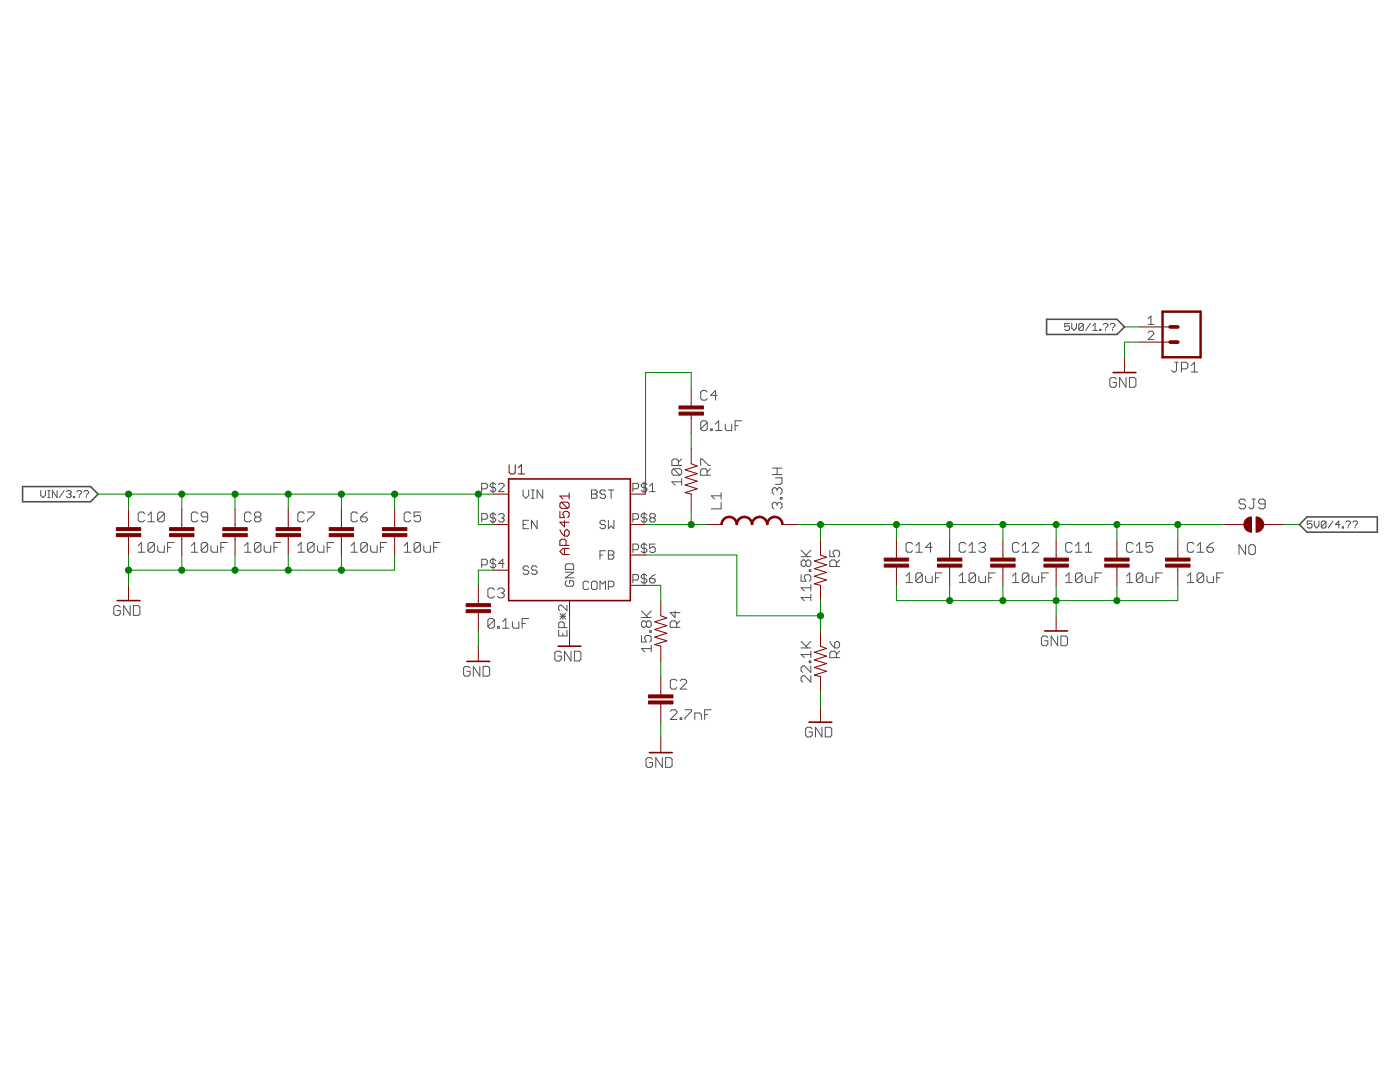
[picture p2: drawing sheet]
<svg xmlns="http://www.w3.org/2000/svg" width="279mm" height="216mm" viewBox="0 0 279 216" stroke-linecap="round" stroke-linejoin="round" font-family="sans-serif">
<g fill="none" stroke="#505050" stroke-width=".2">
<path d="M141.1 78.2l-.3-.3h-.6l-.4 .3v1.3l.4 .3h.6l.3-.3M143.1 78.9h-1.3l1-1v1.9M213.4 64.5h-.9v.7l.7-.2 .2 .2v.5l-.2 .2h-.5l-.2-.2M213.9 64.5v1l.5 .4 .4-.4v-1M216.2 64.8l-.2-.3h-.5l-.2 .3v.9M216.2 64.8v.9l-.2 .2h-.5l-.2-.2M216.2 64.8l-.9 .9M217.6 64.5l-.9 1.4M218.1 65l.4-.5v1.4M218.1 65.9h.9M219.5 65.7h.2v.2h-.2zM220.2 64.8l.2-.3h.5l.2 .3v.2l-.5 .5"/>
<path d="M220.6 65.7v.2M221.6 64.8l.2-.3h.5l.2 .3v.2l-.5 .5M222 65.7v.2M222.8 75.6l-.3-.3h-.7l-.3 .3v1.3l.3 .4h.7l.3-.4v-.6h-.7M224.7 75.3v2l-1.3-2v2M225.4 75.3h1l.3 .3v1.3l-.3 .4h-1zM229.1 63.6l.6-.5v1.6M229.1 64.7h1.2M229.1 66.4l.3-.3h.6l.3 .3v.3l-1.2 1.1h1.2M234.5 72.3h.6M234.8 72.3v1.6l-.3 .3h-.4l-.3-.3M235.8 73.6h.9l.4-.3v-.7l-.4-.3h-.9v1.9"/>
<path d="M237.7 74.2h1.3M237.7 72.9l.7-.6v1.9M8.1 97.9v.9l.5 .5 .5-.5v-.9M9.5 99.3h.5M9.5 97.9h.5M9.8 97.9v1.4M11.4 97.9v1.4l-.9-1.4v1.4M12.8 97.9l-.9 1.4M13.3 98.1l.2-.2h.4l.3 .2v.3l-.3 .2M13.7 98.6h.2M13.9 98.6l.3 .2v.3l-.3 .2h-.4l-.2-.2M14.6 99.1h.3v.2h-.3z"/>
<path d="M15.3 98.1l.3-.2h.4l.3 .2v.3l-.5 .4M15.8 99.1v.2M16.7 98.1l.3-.2h.4l.3 .2v.3l-.5 .4M17.2 99.1v.2M96.1 97.5h.9l.3-.2v-.6l-.3-.3h-.9v1.7M98.4 96.2v2.2M98.9 96.7l-.2-.3h-.6l-.3 .3v.3l.3 .3h.6l.2 .2v.3l-.2 .3h-.6l-.3-.3M99.5 96.7l.3-.3h.5l.3 .3v.3l-1.1 1.1h1.1M104.4 97.8v1.1l.5 .5 .6-.5v-1.1M106.1 99.4h.5M106.1 97.8h.5M106.3 97.8v1.6"/>
<path d="M108.3 97.8v1.6l-1.1-1.6v1.6M118 97.8h.9l.3 .2v.3l-.3 .3 .3 .3v.3l-.3 .2h-.9zM118 98.6h.9M120.8 98l-.2-.2h-.6l-.3 .2v.3l.3 .3h.6l.2 .3v.3l-.2 .2h-.6l-.3-.2M121.4 97.8h1.1M122 97.8v1.6M126.3 97.5h.8l.3-.2v-.6l-.3-.3h-.8v1.7M128.5 96.2v2.2M129.1 96.7l-.3-.3h-.6l-.2 .3v.3l.2 .3h.6l.3 .2v.3l-.3 .3h-.6l-.2-.3M129.6 97l.6-.6v1.7M129.6 98.1h1.2M134.4 93.5h1.3l.3 .4v.6l-.3 .3"/>
<path d="M134.4 93.5l-.3 .4v.6l.3 .3h1.3M134.4 93.5l1.3 1.3M135.4 92.9v-1l-.3-.3h-.7l-.3 .3v1h1.9M136 95.5v1.3M136 96.1h-1.9l.6 .7M136 91.6l-.6 .6M139.8 92.9v-1.3h.3l1.3 1.3h.4M141.1 94.8v-.9l-.3-.4h-.7l-.3 .4v.9h2M141.1 84.3l-.3-.3h-.6l-.4 .3v1.3M141.1 84.3v1.3l-.3 .3h-.6l-.4-.3M141.1 84.3l-1.3 1.3M141.8 93.5l-.7 .7"/>
<path d="M141.8 85.6h.3v.3h-.3zM142.8 85.9h1.3M142.8 84.6l.6-.6v1.9M143.9 98.3v1.3M143.9 98.9h-1.9l.6 .7M144.7 84.6v1l.4 .3h.9v-1.3M146.7 84.9h.6M148 84h-1.3v1.9M154.1 94.7h2M154.1 93.4h2M154.8 95.4h1.3v.9l-.4 .3h-.9M155.1 97.6l-.3-.3h-.4l-.3 .3v.7l.3 .3"/>
<path d="M155.1 93.4v1.3M155.1 97.6v.4M155.1 97.6l.3-.3h.3l.4 .3v.7l-.4 .3M155.7 99.3h.4v.3h-.4zM248.6 99.9l-.4-.3h-.6l-.3 .3v.3l.3 .4h.6l.4 .3v.3l-.4 .3h-.6l-.3-.3M249.9 99.6h.6M250.2 99.6v1.6l-.3 .3h-.3l-.4-.3M27.6 110.2h1.3M27.6 108.9l.6-.7v2M28.9 102.5l-.4-.3h-.6l-.3 .3v1.3l.3 .3h.6l.4-.3M29.5 104.1h1.3M29.5 102.8l.7-.6v1.9"/>
<path d="M30.8 108.6v1.3l-.3 .3h-.7l-.3-.3M30.8 108.6l-.3-.4h-.7l-.3 .4v1.3M30.8 108.6l-1.3 1.3M31.5 108.9v1l.3 .3h1v-1.3M32.8 102.5l-.4-.3h-.6l-.3 .3v1.3M32.8 102.5v1.3l-.4 .3h-.6l-.3-.3M32.8 102.5l-1.3 1.3M33.4 109.2h.7M34.7 108.2h-1.3v2M38.2 110.2h1.3M38.2 108.9l.6-.7v2M39.5 102.5l-.3-.3h-.7l-.3 .3v1.3l.3 .3h.7l.3-.3"/>
<path d="M41.4 108.6v1.3l-.3 .3h-.6l-.3-.3M41.4 108.6l-.3-.4h-.6l-.3 .4v1.3M41.4 103.1h-.9l-.3-.3v-.3l.3-.3h.6l.3 .3v1.3l-.3 .3h-.6l-.3-.3M41.4 108.6l-1.2 1.3M42.1 108.9v1l.3 .3h1v-1.3M44.1 109.2h.6M45.4 108.2h-1.3v2M48.8 110.2h1.3M48.8 108.9l.7-.7v2M50.1 102.5l-.3-.3h-.7l-.3 .3v1.3l.3 .3h.7l.3-.3M51.1 103.1l-.3-.3v-.3l.3-.3h.6l.4 .3v.3l-.4 .3M51.1 103.1l-.3 .4v.3l.3 .3h.6l.4-.3v-.3l-.4-.4"/>
<path d="M51.1 103.1h.6M52.1 108.6v1.3l-.4 .3h-.6l-.3-.3M52.1 108.6l-.4-.4h-.6l-.3 .4v1.3M52.1 108.6l-1.3 1.3M52.7 108.9v1l.3 .3h1v-1.3M54.7 109.2h.6M56 108.2h-1.3v2M59.4 110.2h1.3M59.4 108.9l.7-.7v2M60.7 102.5l-.3-.3h-.6l-.4 .3v1.3l.4 .3h.6l.3-.3M61.4 102.2h1.3v.3l-1.3 1.3v.3M62.7 108.6v1.3l-.3 .3h-.7l-.3-.3"/>
<path d="M62.7 108.6l-.3-.4h-.7l-.3 .4v1.3M62.7 108.6l-1.3 1.3M63.4 108.9v1l.3 .3h.9v-1.3M65.3 109.2h.7M66.6 108.2h-1.3v2M70.1 110.2h1.3M70.1 108.9l.6-.7v2M71.4 102.5l-.4-.3h-.6l-.3 .3v1.3l.3 .3h.6l.4-.3M72 103.1h1l.3 .4v.3l-.3 .3h-.7l-.3-.3zM73.3 108.6v1.3l-.3 .3h-.7l-.3-.3M73.3 108.6l-.3-.4h-.7l-.3 .4v1.3M73.3 108.6l-1.3 1.3"/>
<path d="M73.3 102.2l-.6 .3-.7 .6M74 108.9v1l.3 .3h1v-1.3M75.9 109.2h.7M77.2 108.2h-1.3v2M80.7 108.9l.6-.7v2M80.7 110.2h1.3M82 102.5l-.4-.3h-.6l-.3 .3v1.3l.3 .3h.6l.4-.3M83.9 108.6v1.3l-.3 .3h-.6l-.4-.3M83.9 102.2h-1.3v.9l.7-.3h.3l.3 .3v.7l-.3 .3h-.6l-.4-.3M83.9 108.6l-.3-.4h-.6l-.4 .4v1.3M83.9 108.6l-1.3 1.3M84.6 108.9v1l.3 .3h1v-1.3"/>
<path d="M86.6 109.2h.6M87.8 108.2h-1.2v2M96.1 103.6h.9l.3-.3v-.5l-.3-.3h-.9v1.7M96.1 112.7h.9l.3-.3v-.5l-.3-.3h-.9v1.7M98.4 102.2v2.2M98.4 111.3v2.2M98.7 117.7l-.4-.4h-.6l-.3 .4v1.3l.3 .3h.6l.4-.3M98.9 102.8l-.2-.3h-.6l-.3 .3v.3l.3 .2h.6l.2 .3v.3l-.2 .3h-.6l-.3-.3M98.9 111.9l-.2-.3h-.6l-.3 .3v.3l.3 .2h.6l.2 .3v.3l-.2 .3h-.6l-.3-.3M99.3 117.7l.4-.4h.6l.3 .4v.3l-.3 .3M99.5 102.8l.3-.3h.5l.3 .3v.3l-.3 .2M100 118.3h.3"/>
<path d="M100.1 103.3h.2M100.3 118.3l.3 .3v.4l-.3 .3h-.6l-.4-.3M100.3 103.3l.3 .3v.3l-.3 .3h-.5l-.3-.3M100.6 112.4h-1.1l.8-.8v1.7M104.4 104.7h.5M105.5 103.8h-1.1v1.7h1.1M105.5 113.2l-.3-.3h-.5l-.3 .3v.3l.3 .3h.5l.3 .2v.3l-.3 .3h-.5l-.3-.3M107.2 103.8v1.7l-1.1-1.7v1.7M107.2 113.2l-.3-.3h-.6l-.2 .3v.3l.2 .3h.6l.3 .2v.3l-.3 .3h-.6l-.2-.3M112.8 114.2h1.7l-1.7 1.1h1.7M112.8 112.8l.3-.3h1.1l.3 .3v.8h-1.7zM113.1 115.9l-.3 .2v.6l.3 .3h1.1l.3-.3v-.6l-.3-.2h-.5v.5"/>
<path d="M117.5 116.2l-.3-.2h-.6l-.2 .2v1.2l.2 .2h.6l.3-.2M118 116.2l.3-.2h.6l.3 .2v1.2l-.3 .2h-.6l-.3-.2zM119.7 117.6v-1.6l.6 .5 .5-.5v1.6M119.7 110.7h.6M120.8 104.1l-.2-.3h-.6l-.3 .3v.3l.3 .3h.6l.2 .2v.3l-.2 .3h-.6l-.3-.3M120.8 109.9h-1.1v1.7M121.4 117.1h.8l.3-.3v-.6l-.3-.2h-.8v1.6M121.4 103.8v1.7l.6-.6 .5 .6v-1.7M121.4 109.9h.8l.3 .3v.2l-.3 .3 .3 .3v.3l-.3 .3h-.8zM121.4 110.7h.8M126.3 103.6h.8l.3-.3v-.5l-.3-.3h-.8v1.7M126.3 109.7h.8l.3-.3v-.6l-.3-.2h-.8v1.6"/>
<path d="M126.3 115.7h.8l.3-.2v-.6l-.3-.3h-.8v1.7M128.5 102.2v2.2M128.5 108.3v2.2M128.5 114.4v2.2M129.1 108.8l-.3-.2h-.6l-.2 .2v.3l.2 .3h.6l.3 .3v.3l-.3 .2h-.6l-.2-.2M129.1 102.8l-.3-.3h-.6l-.2 .3v.3l.2 .2h.6l.3 .3v.3l-.3 .3h-.6l-.2-.3M129.1 114.9l-.3-.3h-.6l-.2 .3v.3l.2 .3h.6l.3 .2v.3l-.3 .3h-.6l-.2-.3M129.6 115.5h.9l.3 .2v.3l-.3 .3h-.6l-.3-.3zM129.9 103.3l-.3-.2v-.3l.3-.3h.6l.3 .3v.3l-.3 .2M129.9 103.3l-.3 .3v.3l.3 .3h.6l.3-.3v-.3l-.3-.3M129.9 103.3h.6M130.8 108.6h-1.2v.8l.6-.3h.3l.3 .3v.6l-.3 .2h-.6l-.3-.2"/>
<path d="M130.8 114.6l-.6 .3-.6 .6M143.9 100.2v1.3h-1.9M155.1 100.6l-.3-.4h-.4l-.3 .4v.6l.3 .3M155.1 100.6l.3-.4h.3l.4 .4v.6l-.4 .3M155.1 100.6v.3M159.9 114.7v1.3h.9l-.3-.7v-.3l.3-.3h.7l.3 .3v.7l-.3 .3M159.9 111.1h1.9M159.9 109.8l1.3 1.3M160.8 112.1l.4-.4h.3l.3 .4v.6l-.3 .3h-.3l-.4-.3M160.8 112.1l-.3-.4h-.3l-.3 .4v.6l.3 .3h.3l.3-.3M160.8 112.1v.6M161.5 113.7h.3v.3h-.3z"/>
<path d="M161.8 119.2h-1.9l.6 .7M161.8 116.6v1.3M161.8 118.6v1.3M161.8 117.3h-1.9l.6 .6M161.8 109.8l-1 1M165.6 109.8v1.3h1l-.3-.7v-.3l.3-.3h.6l.4 .3v.7l-.4 .3M166.9 113v-.9l-.3-.4h-.7l-.3 .4v.9h2M167.6 111.7l-.7 .7M180.8 116.2h1.3M180.8 115l.7-.7v1.9M182.1 108.6l-.3-.4h-.7l-.3 .4v1.3l.3 .3h.7l.3-.3M182.8 110.2h1.3"/>
<path d="M182.8 108.9l.6-.7v2M184.1 114.6v1.3l-.4 .3h-.6l-.3-.3M184.1 114.6l-.4-.3h-.6l-.3 .3v1.3M184.1 114.6l-1.3 1.3M184.7 115v.9l.4 .3h.9v-1.2M186 109.2h-1.3l1-1v2M186.7 115.3h.6M188 114.3h-1.3v1.9M191.4 116.2h1.3M191.4 115l.7-.7v1.9M192.7 108.6l-.3-.4h-.6l-.4 .4v1.3l.4 .3h.6l.3-.3M193.4 110.2h1.3"/>
<path d="M193.4 108.9l.6-.7v2M194.7 114.6v1.3l-.3 .3h-.7l-.3-.3M194.7 114.6l-.3-.3h-.7l-.3 .3v1.3M194.7 114.6l-1.3 1.3M195.3 108.6l.4-.4h.6l.4 .4v.3l-.4 .3M195.3 115v.9l.4 .3h1v-1.2M196 109.2h.3M196.3 109.2l.4 .3v.4l-.4 .3h-.6l-.4-.3M197.3 115.3h.7M198.6 114.3h-1.3v1.9M202.1 116.2h1.2M202.1 115l.6-.7v1.9"/>
<path d="M203.3 108.6l-.3-.4h-.6l-.3 .4v1.3l.3 .3h.6l.3-.3M204 110.2h1.3M204 108.9l.7-.7v2M205.3 114.6v1.3l-.3 .3h-.7l-.3-.3M205.3 114.6l-.3-.3h-.7l-.3 .3v1.3M205.3 114.6l-1.3 1.3M206 108.6l.3-.4h.6l.4 .4v.3l-1.3 1.3h1.3M206 115v.9l.3 .3h1v-1.2M207.9 115.3h.7M209.2 114.3h-1.3v1.9M212.7 115l.6-.7v1.9M212.7 116.2h1.3"/>
<path d="M214 108.6l-.3-.4h-.7l-.3 .4v1.3l.3 .3h.7l.3-.3M214.6 110.2h1.3M214.6 108.9l.7-.7v2M215.9 114.6v1.3l-.3 .3h-.6l-.4-.3M215.9 114.6l-.3-.3h-.6l-.4 .3v1.3M215.9 114.6l-1.3 1.3M216.6 110.2h1.3M216.6 115v.9l.3 .3h1v-1.2M216.6 108.9l.6-.7v2M218.5 115.3h.7M219.8 114.3h-1.3v1.9M224.8 116.2h1.3"/>
<path d="M224.8 115l.7-.7v1.9M226.1 108.6l-.3-.4h-.7l-.3 .4v1.3l.3 .3h.7l.3-.3M226.8 110.2h1.3M226.8 108.9l.6-.7v2M228.1 114.6v1.3l-.3 .3h-.7l-.3-.3M228.1 114.6l-.3-.3h-.7l-.3 .3v1.3M228.1 114.6l-1.3 1.3M228.7 115v.9l.4 .3h.9v-1.2M230 108.2h-1.3v1l.7-.3h.3l.3 .3v.7l-.3 .3h-.6l-.4-.3M230.7 115.3h.6M232 114.3h-1.3v1.9M237 116.2h1.3"/>
<path d="M237 115l.6-.7v1.9M238.3 108.6l-.4-.4h-.6l-.3 .4v1.3l.3 .3h.6l.4-.3M238.9 110.2h1.3M238.9 108.9l.7-.7v2M240.2 114.6v1.3l-.3 .3h-.7l-.3-.3M240.2 114.6l-.3-.3h-.7l-.3 .3v1.3M240.2 114.6l-1.3 1.3M240.9 109.2h1l.3 .3v.4l-.3 .3h-.7l-.3-.3zM240.9 115v.9l.3 .3h1v-1.2M242.2 108.2l-.7 .4-.6 .6M242.8 115.3h.7M244.1 114.3h-1.3v1.9"/>
<path d="M248.6 108.7v1.9l-1.3-1.9v1.9M249.6 108.7h.6l.3 .3v1.3l-.3 .3h-.6l-.4-.3v-1.3zM252.5 100.6h-1l-.3-.4v-.3l.3-.3h.7l.3 .3v1.3l-.3 .3h-.7l-.3-.3M261.8 104h-.9v.7l.5-.3h.2l.2 .3v.4l-.2 .3h-.5l-.2-.3M262.3 104v.9l.5 .5 .4-.5v-.9M264.6 104.2l-.2-.2h-.5l-.2 .2v.9M264.6 104.2v.9l-.2 .3h-.5l-.2-.3M264.6 104.2l-.9 .9M266 104l-.9 1.4M267.4 104.7h-.9l.7-.7v1.4M267.9 105.1h.2v.3h-.2zM268.6 104.2l.2-.2h.5l.2 .2v.2l-.5 .5"/>
<path d="M269 105.1v.3M270 104.2l.2-.2h.5l.2 .2v.2l-.5 .5M270.4 105.1v.3M24 121.2l-.3-.4h-.7l-.3 .4v1.2l.3 .4h.7l.3-.4v-.6h-.6M26 120.8v2l-1.3-2v2M26.6 120.8h1l.3 .4v1.2l-.3 .4h-1zM93.8 133.3l-.3-.3h-.7l-.3 .3v1.3l.3 .3h.7l.3-.3v-.7h-.6M95.8 133v1.9l-1.3-1.9v1.9M96.4 133h1l.3 .3v1.3l-.3 .3h-1zM98.7 123.7l-.4-.3h-.6l-.3 .3v1.3M98.7 123.7v1.3l-.4 .3h-.6l-.3-.3M98.7 123.7l-1.3 1.3"/>
<path d="M99.3 125h.4v.3h-.4zM100.3 125.3h1.3M100.3 124.1l.6-.7v1.9M102.3 124.1v.9l.3 .3h.9v-1.2M104.2 124.4h.7M105.5 123.4h-1.3v1.9M111.5 125.8v1.1h1.7v-1.1M111.8 122.4l1.1 1.1M111.8 123h1.1M112 130.3l-.3-.4h-.7l-.3 .4v1.3l.3 .3h.7l.3-.3v-.7h-.6M112.3 122.4v1.1M112.3 126.3v.6"/>
<path d="M112.6 125.2v-.8l-.3-.3h-.5l-.3 .3v.8h1.7M112.9 122.4l-1.1 1.1M113.2 120.8v1.1l-1.1-1.1h-.3l-.3 .2v.6l.3 .3M114 129.9v2l-1.3-2v2M114.6 129.9h1l.3 .4v1.3l-.3 .3h-1zM128 126.8v1.3h1l-.3-.6v-.4l.3-.3h.6l.4 .3v.7l-.4 .3M128 123.2h2M128 121.9l1.3 1.3M129 124.2l.3-.3h.3l.4 .3v.6l-.4 .4h-.3l-.3-.4M129 124.2l-.3-.3h-.4l-.3 .3v.6l.3 .4h.4l.3-.4M129 124.2v.6M129.6 125.8h.4v.4h-.4z"/>
<path d="M130 129.4h-2l.7 .7M130 128.8v1.3M130 121.9l-1 1M134.7 121.9v1.3l-.9-1h1.9M135 125.2v-1l-.3-.3h-.6l-.3 .3v1h1.9M135.1 135.9l-.4-.3h-.6l-.3 .3v1.3l.3 .3h.6l.4-.3M135.7 123.9l-.7 .6M135.7 135.9l.4-.3h.6l.3 .3v.3l-1.3 1.3h1.3M159.9 129.3h1.9M159.9 128l1.3 1.3M161.5 131.9h.3v.3h-.3zM161.8 129.9v1.3"/>
<path d="M161.8 132.9v1.3l-1.3-1.3h-.3l-.3 .3v.7l.3 .3M161.8 134.8v1.3l-1.3-1.3h-.3l-.3 .3v.7l.3 .3M161.8 130.6h-1.9l.6 .6M161.8 128l-1 1M165.6 128l.3 .6 .7 .7M166.6 128.3l.3-.3h.3l.4 .3v.7l-.4 .3h-.6zM166.9 131.2v-.9l-.3-.4h-.7l-.3 .4v.9h2M167.6 129.9l-.7 .7M209.1 127.2l-.3-.3h-.6l-.4 .3v1.3l.4 .3h.6l.3-.3v-.6h-.6M211.1 126.9v1.9l-1.3-1.9v1.9M211.7 126.9h1l.3 .3v1.3l-.3 .3h-1zM130.2 151.5l-.3-.3h-.7l-.3 .3v1.3l.3 .3h.7l.3-.3v-.7h-.6"/>
<path d="M132.2 151.2v1.9l-1.3-1.9v1.9M132.8 151.2h1l.3 .3v1.3l-.3 .3h-1zM133.8 141.9l.3-.3h.6l.4 .3v.4l-1.3 1.3h1.3M135.7 143.2h.4v.4h-.4zM136.7 141.6h1.3v.3l-1.3 1.3v.4M138.7 143.6v-1.3h.9l.4 .3v1M140.6 142.6h.7M141.9 141.6h-1.3v2M162.1 145.4l-.3-.3h-.7l-.3 .3v1.3l.3 .3h.7l.3-.3v-.6h-.7M164 145.1v1.9l-1.2-1.9v1.9M164.7 145.1h1l.3 .3v1.3l-.3 .3h-1z"/>
</g>
<path d="M208.9 63.7h14l1.5 1.5-1.5 1.5h-14zM4.5 97.1h13.6l1.5 1.5-1.5 1.5h-13.6zM260.8 103.1h14.1v3.1h-14.1l-1.5-1.5z" fill="none" stroke="#505050" stroke-width=".32"/>
<path d="M222.1 74.3h4.6M101.5 95.6h24.3v24.2h-24.3zM23.4 119.8h4.5M93.2 132h4.5M111.4 128.9h4.5M208.5 125.9h4.5M129.6 150.2h4.6M161.5 144.1h4.5" fill="none" stroke="#800000" stroke-width=".32"/>
<g fill="none" stroke="#800000" stroke-width=".2">
<path d="M137.9 77.4v3.6M224.4 71.3v3M227.5 65.2h6M227.5 68.3h6M98.5 98.6h3M101.6 92.7v1.6l.3 .3h.6l.3-.3v-1.6M103.4 94.6h1.3M103.4 93.3l.7-.6v1.9M113.6 98.4v1.2M113.6 99h-1.9l.7 .6M125.8 98.6h3M137.9 89.5v3l1.2 .5-2.4 .7 2.4 .8-2.4 .8 2.4 .7-2.4 .8 2.4 .7-2.4 .8 1.2 .3v3"/>
<path d="M137.9 82.8v3.7M25.7 101.6v3.7M25.7 107.1v3.6M25.7 116.8v3M36.3 101.6v3.7M36.3 107.1v3.6M46.9 101.6v3.7M46.9 107.1v3.6M57.5 101.6v3.7M57.5 107.1v3.6M68.1 101.6v3.7M68.1 107.1v3.6"/>
<path d="M78.8 101.6v3.7M78.8 107.1v3.6M95.5 116.8v3.6M98.5 104.7h3M98.5 113.8h3M111.7 102v1.3h1l-.3-.6v-.3l.3-.4h.6l.3 .4v.6l-.3 .3M111.7 105.7l.3 .7 .7 .6M112 100.2l-.3 .3v.6l.3 .3h1.3M112 100.2h1.3l.3 .3v.6l-.3 .3M112 100.2l1.3 1.2M112.7 103.9v1.2l-1-.9h1.9M112.7 109.4v1.3"/>
<path d="M113 105.7h.3l.3 .3v.7l-.3 .3h-.6v-1zM113 108.8v-.9l-.3-.3h-.7l-.3 .3v.9h1.9M113.6 109.4h-1.2l-.7 .6 .7 .7h1.2M113.7 119.8v3.1M125.8 104.7h3M125.8 116.8h3M125.8 110.7h3M131.9 119.8v3.1l1.2 .4-2.4 .8 2.4 .7-2.4 .8 2.4 .8-2.4 .7 2.4 .8-2.4 .7 1.2 .3v3.1M141 104.7h3M156.1 104.7h3.1M163.7 107.7v3l1.3 .5-2.5 .8 2.5 .7-2.5 .8 2.5 .7-2.5 .8 2.5 .7-2.5 .8 1.2 .3v3M178.9 107.7v3.6"/>
<path d="M178.9 113.2v3.6M189.5 107.7v3.6M189.5 113.2v3.6M200.2 107.7v3.6M200.2 113.2v3.6M210.8 107.7v3.6M210.8 113.2v3.6M222.9 107.7v3.6M222.9 113.2v3.6M235.1 107.7v3.6M235.1 113.2v3.6M244.2 104.7h4"/>
<path d="M252.2 104.7h4.1M95.5 122.3v3.6M95.5 128.9v3.1M113.7 125.9v3M131.9 135v3.6M163.7 125.9v3l1.3 .5-2.5 .8 2.5 .7-2.5 .8 2.5 .7-2.5 .8 2.5 .7-2.5 .8 1.2 .3v3M210.8 122.9v3M131.9 140.5v3.6M131.9 147.2v3M163.7 141.1v3"/>
</g>
<g fill="#800000" stroke="#800000" stroke-width=".2">
<path d="M129.4 139.9h4.9v.6h-4.9z"/>
<path d="M129.4 138.7h4.9v.6h-4.9z"/>
<path d="M93 121.7h4.9v.6h-4.9z"/>
<path d="M93 120.5h4.9v.6h-4.9z"/>
<path d="M135.5 82.2h4.9v.6h-4.9z"/>
<path d="M135.5 81h4.9v.6h-4.9z"/>
<path d="M76.3 106.5h4.9v.6h-4.9z"/>
<path d="M76.3 105.3h4.9v.6h-4.9z"/>
<path d="M65.7 106.5h4.9v.6h-4.9z"/>
<path d="M65.7 105.3h4.9v.6h-4.9z"/>
<path d="M55.1 106.5h4.9v.6h-4.9z"/>
<path d="M55.1 105.3h4.9v.6h-4.9z"/>
<path d="M44.5 106.5h4.8v.6h-4.8z"/>
<path d="M44.5 105.3h4.8v.6h-4.8z"/>
<path d="M33.8 106.5h4.9v.6h-4.9z"/>
<path d="M33.8 105.3h4.9v.6h-4.9z"/>
<path d="M23.2 106.5h4.9v.6h-4.9z"/>
<path d="M23.2 105.3h4.9v.6h-4.9z"/>
<path d="M208.3 112.6h4.9v.6h-4.9z"/>
<path d="M208.3 111.4h4.9v.6h-4.9z"/>
<path d="M197.7 112.6h4.9v.6h-4.9z"/>
<path d="M197.7 111.4h4.9v.6h-4.9z"/>
<path d="M187.1 112.6h4.9v.6h-4.9z"/>
<path d="M187.1 111.4h4.9v.6h-4.9z"/>
<path d="M176.5 112.6h4.8v.6h-4.8z"/>
<path d="M176.5 111.4h4.8v.6h-4.8z"/>
<path d="M220.5 112.6h4.8v.6h-4.8z"/>
<path d="M220.5 111.4h4.8v.6h-4.8z"/>
<path d="M232.6 112.6h4.9v.6h-4.9z"/>
<path d="M232.6 111.4h4.9v.6h-4.9z"/>
</g>
<g fill="#800000" stroke="#800000" stroke-width=".2">
<path d="M144.2 103.6l.5-.4 .8-.2v.3l-.6 .1-.4 .4-.3 .9h-.4l.1-.5z" fill-rule="evenodd"/>
<path d="M145.5 103a1.65 1.65 0 0 1 1.7 1.7h-.3l-.2-.6-.3-.5-.9-.3z" fill-rule="evenodd"/>
<path d="M147.3 103.6l.5-.4 .8-.2v.3l-.9 .3-.4 .5-.1 .6h-.3z" fill-rule="evenodd"/>
<path d="M148.6 103a1.68 1.68 0 0 1 1.6 1.7h-.3l-.3-.9-.4-.4-.6-.1z" fill-rule="evenodd"/>
<path d="M150.5 103.4l.6-.3 .5-.1v.3l-.6 .1-.5 .4-.3 .9h-.3l.2-.8z" fill-rule="evenodd"/>
<path d="M151.6 103a1.68 1.68 0 0 1 1.7 1.7h-.3l-.3-.9-.5-.4-.6-.1z" fill-rule="evenodd"/>
<path d="M153.3 103.6l.5-.4 .8-.2v.3l-.6 .1-.4 .4-.3 .9h-.3z" fill-rule="evenodd"/>
<path d="M154.6 103a1.65 1.65 0 0 1 1.7 1.7h-.3l-.3-.9-.5-.4-.6-.1z" fill-rule="evenodd"/>
<path d="M250.7 103.1a1.52 1.52 0 0 1 1.5 1.6 1.52 1.52 0 0 1-1.5 1.5z" fill-rule="evenodd"/>
<path d="M248.7 103.6l.6-.4 .5-.1v3.1a1.53 1.53 0 0 1-1.4-.9 1.53 1.53 0 0 1 .3-1.7z" fill-rule="evenodd"/>
</g>
<path d="M232 62.2h7.6v9.1h-7.6z" fill="none" stroke="#800000" stroke-width=".49"/>
<path d="M233.5 68.3h1.6M233.5 65.2h1.6" fill="none" stroke="#800000" stroke-width=".74"/>
<g fill="none" stroke="#008000" stroke-width=".2">
<path d="M137.9 77.4v-3.1h-9.1v24.3M224.4 65.2h3.1M227.5 68.3h-3.1v3M19.6 98.6h78.9M25.7 98.6v3M36.3 98.6v3M46.9 98.6v3M57.5 98.6v3M68.1 98.6v3M78.8 98.6v3M95.5 98.6v6.1h3M137.9 86.5v3"/>
<path d="M25.7 110.7v6.1M36.3 110.7v3.1M46.9 110.7v3.1M57.5 110.7v3.1M68.1 110.7v3.1M78.8 110.7v3.1h-53.1M98.5 113.8h-3v3M128.8 116.8h3.1v3M128.8 110.7h18.2v12.2h16.7M128.8 104.7h12.2M137.9 101.6v3.1M159.2 104.7h85"/>
<path d="M163.7 104.7v3M163.7 119.8v6.1M178.9 116.8v3h56.2v-3M178.9 104.7v3M189.5 104.7v3M189.5 116.8v3M200.2 104.7v3M200.2 116.8v3M210.8 104.7v3M210.8 116.8v6.1M222.9 104.7v3M222.9 116.8v3"/>
<path d="M235.1 104.7v3M256.3 104.7h3M95.5 125.9v3M113.7 122.9v3M131.9 132v3M163.7 138v3.1M131.9 144.1v3.1"/>
</g>
<g fill="#008000" stroke="#008000" stroke-width=".2">
<circle cx="25.7" cy="113.8" r=".61"/>
<circle cx="68.1" cy="113.8" r=".61"/>
<circle cx="57.5" cy="113.8" r=".61"/>
<circle cx="46.9" cy="113.8" r=".61"/>
<circle cx="36.3" cy="113.8" r=".61"/>
<circle cx="189.5" cy="119.8" r=".61"/>
<circle cx="200.2" cy="119.8" r=".61"/>
<circle cx="210.8" cy="119.8" r=".61"/>
<circle cx="222.9" cy="119.8" r=".61"/>
<circle cx="163.7" cy="122.9" r=".61"/>
<circle cx="95.5" cy="98.6" r=".61"/>
<circle cx="36.3" cy="98.6" r=".61"/>
<circle cx="46.9" cy="98.6" r=".61"/>
<circle cx="57.5" cy="98.6" r=".61"/>
<circle cx="68.1" cy="98.6" r=".61"/>
<circle cx="78.8" cy="98.6" r=".61"/>
<circle cx="25.7" cy="98.6" r=".61"/>
<circle cx="137.9" cy="104.7" r=".61"/>
<circle cx="163.7" cy="104.7" r=".61"/>
<circle cx="178.9" cy="104.7" r=".61"/>
<circle cx="189.5" cy="104.7" r=".61"/>
<circle cx="200.2" cy="104.7" r=".61"/>
<circle cx="210.8" cy="104.7" r=".61"/>
<circle cx="222.9" cy="104.7" r=".61"/>
<circle cx="235.1" cy="104.7" r=".61"/>
</g>
</svg>
